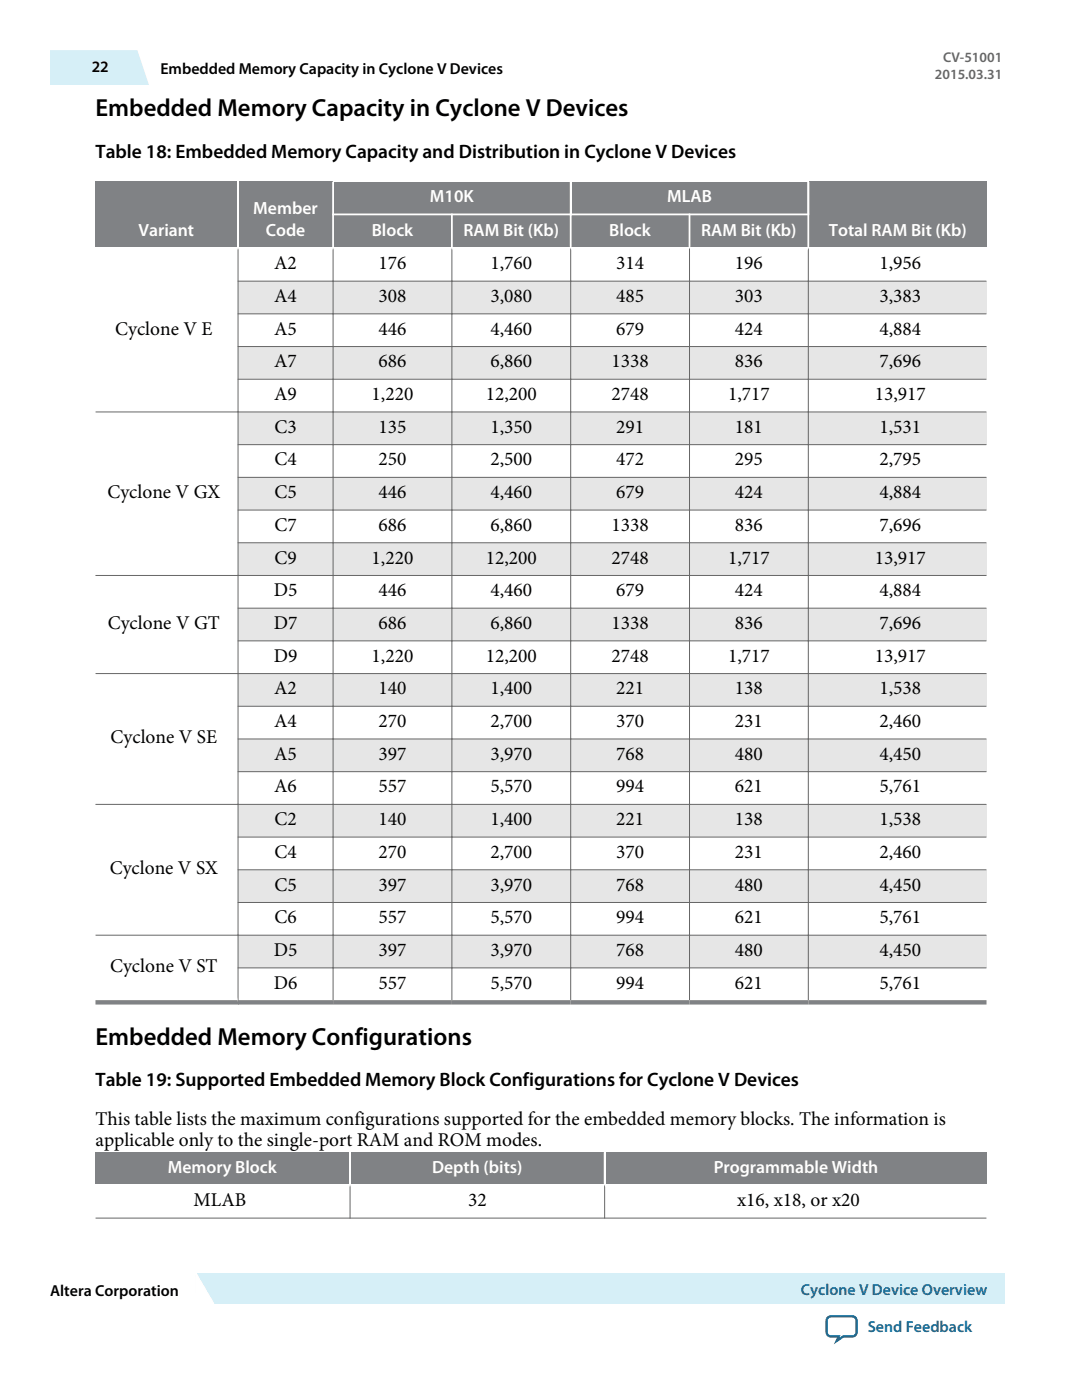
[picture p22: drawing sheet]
<svg xmlns="http://www.w3.org/2000/svg" width="216mm" height="279mm" viewBox="0 0 216 279" stroke-linecap="round" stroke-linejoin="round" font-family="sans-serif">
<defs><g id="words">
<g font-size="4.9">
<text x="19" y="23.2">Embedded Memory Capacity in Cyclone V Devices</text>
<text x="19" y="208.5">Embedded Memory Configurations</text>
</g>
<g font-size="3.9">
<text x="19" y="31.6">Table 18: Embedded Memory Capacity and Distribution in Cyclone V Devices</text>
<text x="54.7" y="53.7">A2</text>
<text x="75.5" y="53.7">176</text>
<text x="97.9" y="53.7">1,760</text>
<text x="122.9" y="53.7">314</text>
<text x="146.6" y="53.7">196</text>
<text x="175.5" y="53.7">1,956</text>
<text x="54.7" y="60.3">A4</text>
<text x="75.5" y="60.3">308</text>
<text x="97.9" y="60.3">3,080</text>
<text x="122.9" y="60.3">485</text>
<text x="146.6" y="60.3">303</text>
<text x="175.5" y="60.3">3,383</text>
<text x="23" y="66.8">Cyclone V E</text>
<text x="54.7" y="66.8">A5</text>
<text x="75.5" y="66.8">446</text>
<text x="97.9" y="66.8">4,460</text>
<text x="122.9" y="66.8">679</text>
<text x="146.6" y="66.8">424</text>
<text x="175.5" y="66.8">4,884</text>
<text x="54.7" y="73.3">A7</text>
<text x="75.5" y="73.3">686</text>
<text x="97.9" y="73.3">6,860</text>
<text x="122" y="73.3">1338</text>
<text x="146.6" y="73.3">836</text>
<text x="175.5" y="73.3">7,696</text>
<text x="54.7" y="79.8">A9</text>
<text x="74.1" y="79.8">1,220</text>
<text x="96.9" y="79.8">12,200</text>
<text x="122" y="79.8">2748</text>
<text x="145.3" y="79.8">1,717</text>
<text x="174.5" y="79.8">13,917</text>
<text x="54.8" y="86.4">C3</text>
<text x="75.5" y="86.4">135</text>
<text x="97.9" y="86.4">1,350</text>
<text x="122.9" y="86.4">291</text>
<text x="146.6" y="86.4">181</text>
<text x="175.5" y="86.4">1,531</text>
<text x="54.8" y="92.9">C4</text>
<text x="75.5" y="92.9">250</text>
<text x="97.9" y="92.9">2,500</text>
<text x="122.9" y="92.9">472</text>
<text x="146.6" y="92.9">295</text>
<text x="175.5" y="92.9">2,795</text>
<text x="21.4" y="99.4">Cyclone V GX</text>
<text x="54.8" y="99.4">C5</text>
<text x="75.5" y="99.4">446</text>
<text x="97.9" y="99.4">4,460</text>
<text x="122.9" y="99.4">679</text>
<text x="146.6" y="99.4">424</text>
<text x="175.5" y="99.4">4,884</text>
<text x="54.8" y="105.9">C7</text>
<text x="75.5" y="105.9">686</text>
<text x="97.9" y="105.9">6,860</text>
<text x="122" y="105.9">1338</text>
<text x="146.6" y="105.9">836</text>
<text x="175.5" y="105.9">7,696</text>
<text x="54.8" y="112.5">C9</text>
<text x="74.1" y="112.5">1,220</text>
<text x="96.9" y="112.5">12,200</text>
<text x="122" y="112.5">2748</text>
<text x="145.3" y="112.5">1,717</text>
<text x="174.5" y="112.5">13,917</text>
<text x="54.6" y="119">D5</text>
<text x="75.5" y="119">446</text>
<text x="97.9" y="119">4,460</text>
<text x="122.9" y="119">679</text>
<text x="146.6" y="119">424</text>
<text x="175.5" y="119">4,884</text>
<text x="21.5" y="125.5">Cyclone V GT</text>
<text x="54.6" y="125.5">D7</text>
<text x="75.5" y="125.5">686</text>
<text x="97.9" y="125.5">6,860</text>
<text x="122" y="125.5">1338</text>
<text x="146.6" y="125.5">836</text>
<text x="175.5" y="125.5">7,696</text>
<text x="54.6" y="132">D9</text>
<text x="74.1" y="132">1,220</text>
<text x="96.9" y="132">12,200</text>
<text x="122" y="132">2748</text>
<text x="145.3" y="132">1,717</text>
<text x="174.5" y="132">13,917</text>
<text x="54.7" y="138.6">A2</text>
<text x="75.5" y="138.6">140</text>
<text x="97.9" y="138.6">1,400</text>
<text x="122.9" y="138.6">221</text>
<text x="146.6" y="138.6">138</text>
<text x="175.5" y="138.6">1,538</text>
<text x="22.1" y="148.4">Cyclone V SE</text>
<text x="54.7" y="145.1">A4</text>
<text x="75.5" y="145.1">270</text>
<text x="97.9" y="145.1">2,700</text>
<text x="122.9" y="145.1">370</text>
<text x="146.6" y="145.1">231</text>
<text x="175.5" y="145.1">2,460</text>
<text x="54.7" y="151.6">A5</text>
<text x="75.5" y="151.6">397</text>
<text x="97.9" y="151.6">3,970</text>
<text x="122.9" y="151.6">768</text>
<text x="146.6" y="151.6">480</text>
<text x="175.5" y="151.6">4,450</text>
<text x="54.7" y="158.1">A6</text>
<text x="75.5" y="158.1">557</text>
<text x="97.9" y="158.1">5,570</text>
<text x="122.9" y="158.1">994</text>
<text x="146.6" y="158.1">621</text>
<text x="175.5" y="158.1">5,761</text>
<text x="54.8" y="164.7">C2</text>
<text x="75.5" y="164.7">140</text>
<text x="97.9" y="164.7">1,400</text>
<text x="122.9" y="164.7">221</text>
<text x="146.6" y="164.7">138</text>
<text x="175.5" y="164.7">1,538</text>
<text x="54.8" y="171.2">C4</text>
<text x="75.5" y="171.2">270</text>
<text x="97.9" y="171.2">2,700</text>
<text x="122.9" y="171.2">370</text>
<text x="146.6" y="171.2">231</text>
<text x="175.5" y="171.2">2,460</text>
<text x="21.9" y="174.5">Cyclone V SX</text>
<text x="54.8" y="177.7">C5</text>
<text x="75.5" y="177.7">397</text>
<text x="97.9" y="177.7">3,970</text>
<text x="122.9" y="177.7">768</text>
<text x="146.6" y="177.7">480</text>
<text x="175.5" y="177.7">4,450</text>
<text x="54.8" y="184.3">C6</text>
<text x="75.5" y="184.3">557</text>
<text x="97.9" y="184.3">5,570</text>
<text x="122.9" y="184.3">994</text>
<text x="146.6" y="184.3">621</text>
<text x="175.5" y="184.3">5,761</text>
<text x="54.6" y="190.8">D5</text>
<text x="75.5" y="190.8">397</text>
<text x="97.9" y="190.8">3,970</text>
<text x="122.9" y="190.8">768</text>
<text x="146.6" y="190.8">480</text>
<text x="175.5" y="190.8">4,450</text>
<text x="22" y="194">Cyclone V ST</text>
<text x="54.6" y="197.3">D6</text>
<text x="75.5" y="197.3">557</text>
<text x="97.9" y="197.3">5,570</text>
<text x="122.9" y="197.3">994</text>
<text x="146.6" y="197.3">621</text>
<text x="175.5" y="197.3">5,761</text>
<text x="19" y="216.8">Table 19: Supported Embedded Memory Block Configurations for Cyclone V Devices</text>
<text x="19" y="224.5">This table lists the maximum configurations supported for the embedded memory blocks. The information is</text>
<text x="19" y="228.7">applicable only to the single-port RAM and ROM modes.</text>
<text x="38.6" y="240.7">MLAB</text>
<text x="93.4" y="240.7">32</text>
<text x="147.1" y="240.7">x16, x18, or x20</text>
</g>
<g font-size="3.5" fill="#fff">
<text x="85.8" y="40.3">M10K</text>
<text x="133.1" y="40.3">MLAB</text>
<text x="27.6" y="47">Variant</text>
<text x="50.5" y="42.8">Member</text>
<text x="53" y="47">Code</text>
<text x="74.2" y="47">Block</text>
<text x="92.5" y="47">RAM Bit (Kb)</text>
<text x="121.6" y="47">Block</text>
<text x="139.9" y="47">RAM Bit (Kb)</text>
<text x="165.4" y="47">Total RAM Bit (Kb)</text>
<text x="33.5" y="234">Memory Block</text>
<text x="86.2" y="234">Depth (bits)</text>
<text x="142.4" y="234">Programmable Width</text>
</g>
<g font-size="3.2">
<text x="18.3" y="14.4">22</text>
<text x="32" y="14.7">Embedded Memory Capacity in Cyclone V Devices</text>
<text x="10" y="258.7">Altera Corporation</text>
</g>
<g font-size="3.2" fill="#069">
<text x="159.8" y="258.4">Cyclone V Device Overview</text>
<text x="173.1" y="265.9">Send Feedback</text>
</g>
<g font-size="2.8" fill="#666">
<text x="186.6" y="15.8">2015.03.31</text>
<text x="188.2" y="12.4">CV-51001</text>
</g>
</g></defs>
<g fill="#e6e6e6">
<path d="M19 56.1h177.8v6.5h-177.8z" fill-rule="evenodd"/>
<path d="M19 69.2h177.8v6.5h-177.8z" fill-rule="evenodd"/>
<path d="M19 82.2h177.8v6.5h-177.8z" fill-rule="evenodd"/>
<path d="M19 95.3h177.8v6.5h-177.8z" fill-rule="evenodd"/>
<path d="M19 108.3h177.8v6.5h-177.8z" fill-rule="evenodd"/>
<path d="M19 121.4h177.8v6.5h-177.8z" fill-rule="evenodd"/>
<path d="M19 134.4h177.8v6.6h-177.8z" fill-rule="evenodd"/>
<path d="M19 147.5h177.8v6.5h-177.8z" fill-rule="evenodd"/>
<path d="M19 160.5h177.8v6.6h-177.8z" fill-rule="evenodd"/>
<path d="M19 173.6h177.8v6.5h-177.8z" fill-rule="evenodd"/>
<path d="M19 186.6h177.8v6.6h-177.8z" fill-rule="evenodd"/>
</g>
<g fill="#808285">
<path d="M19 36.3h28.3v13h-28.3z" fill-rule="evenodd"/>
<path d="M47.7 36.3h18.6v13h-18.6z" fill-rule="evenodd"/>
<path d="M66.6 36.3h47.1v6.3h-47.1z" fill-rule="evenodd"/>
<path d="M114.1 36.3h47v6.3h-47z" fill-rule="evenodd"/>
<path d="M161.5 36.3h35.3v13h-35.3z" fill-rule="evenodd"/>
<path d="M66.6 43h23.4v6.3h-23.4z" fill-rule="evenodd"/>
<path d="M90.3 43h23.4v6.3h-23.4z" fill-rule="evenodd"/>
<path d="M114.1 43h23.3v6.3h-23.3z" fill-rule="evenodd"/>
<path d="M137.8 43h23.3v6.3h-23.3z" fill-rule="evenodd"/>
</g>
<g fill="#fff">
<path d="M19 49.7h28.4v32.4h-28.4z" fill-rule="evenodd"/>
<path d="M19 82.3h28.4v32.5h-28.4z" fill-rule="evenodd"/>
<path d="M19 114.9h28.4v19.4h-28.4z" fill-rule="evenodd"/>
<path d="M19 134.5h28.4v25.9h-28.4z" fill-rule="evenodd"/>
<path d="M19 160.6h28.4v25.9h-28.4z" fill-rule="evenodd"/>
<path d="M19 186.7h28.4v12.9h-28.4z" fill-rule="evenodd"/>
</g>
<path d="M47.5 36.3v13.2M66.5 36.3v13.4M113.9 36.3v13.2M161.3 36.3v13.2M19 49.5h177.8M66.3 42.8h95.2M90.2 42.6v6.9M137.6 42.6v6.9" fill="none" stroke="#fff" stroke-width=".35"/>
<g fill="none" stroke="#666" stroke-width=".2">
<path d="M47.4 56.1h149.4M47.5 49.5v151M66.5 49.5v150.1M90.2 49.5v150.1M113.9 49.5v150.1M137.6 49.5v150.1M161.3 49.5v150.1M47.4 62.6h149.4M47.4 69.2h149.4M47.4 75.7h149.4M19 82.2h177.8M47.4 88.7h149.4"/>
<path d="M47.4 95.3h149.4M19 114.8h177.8M47.4 101.8h149.4M47.4 108.3h149.4M19 134.4h177.8M47.4 121.4h149.4M47.4 127.9h149.4M47.4 141h149.4M47.4 147.5h149.4M47.4 154h149.4M19 160.5h177.8M47.4 167.1h149.4"/>
<path d="M47.4 173.6h149.4M19 186.6h177.8M47.4 180.1h149.4M47.4 193.2h149.4"/>
</g>
<path d="M196.8 200h-177.8" fill="none" stroke="#808285" stroke-width=".88"/>
<g fill="#808285">
<path d="M19 230h50.7v6.3h-50.7z" fill-rule="evenodd"/>
<path d="M70 230h50.5v6.3h-50.5z" fill-rule="evenodd"/>
<path d="M120.8 230h76v6.3h-76z" fill-rule="evenodd"/>
</g>
<path d="M19 236.7h50.8v6.3h-50.8z" fill-rule="evenodd" fill="#fff"/>
<path d="M19 236.5h177.8M69.8 230v6.5M120.6 230v6.5" fill="none" stroke="#fff" stroke-width=".35"/>
<path d="M69.8 236.5v6.7M120.6 236.5v6.7M19 243.1h177.8" fill="none" stroke="#666" stroke-width=".2"/>
<path d="M10 10h17.4l2.6 6.8h-20z" fill="#d6eff7"/>
<path d="M39 254h161.5v6.2h-161.5z" fill-rule="evenodd" fill="#d6eff7"/>
<path d="M39.1 254l4.4 6.2h-4.5z" fill="#fff"/>
<path d="M39 260.2l.1-6.2 3.6 6.2" fill="none" stroke="#fff" stroke-width=".27"/>
<path d="M165.2 263l.6-.3h4.3a.85 .85 0 0 1 .8 .9v2.3a.85 .85 0 0 1-.8 .8h-1.8l-1.4 .9 .5-.9h-1.6a.85 .85 0 0 1-.9-.8v-2.3z" fill="none" stroke="#0065a4" stroke-width=".46"/>
<use href="#words"/>
</svg>
